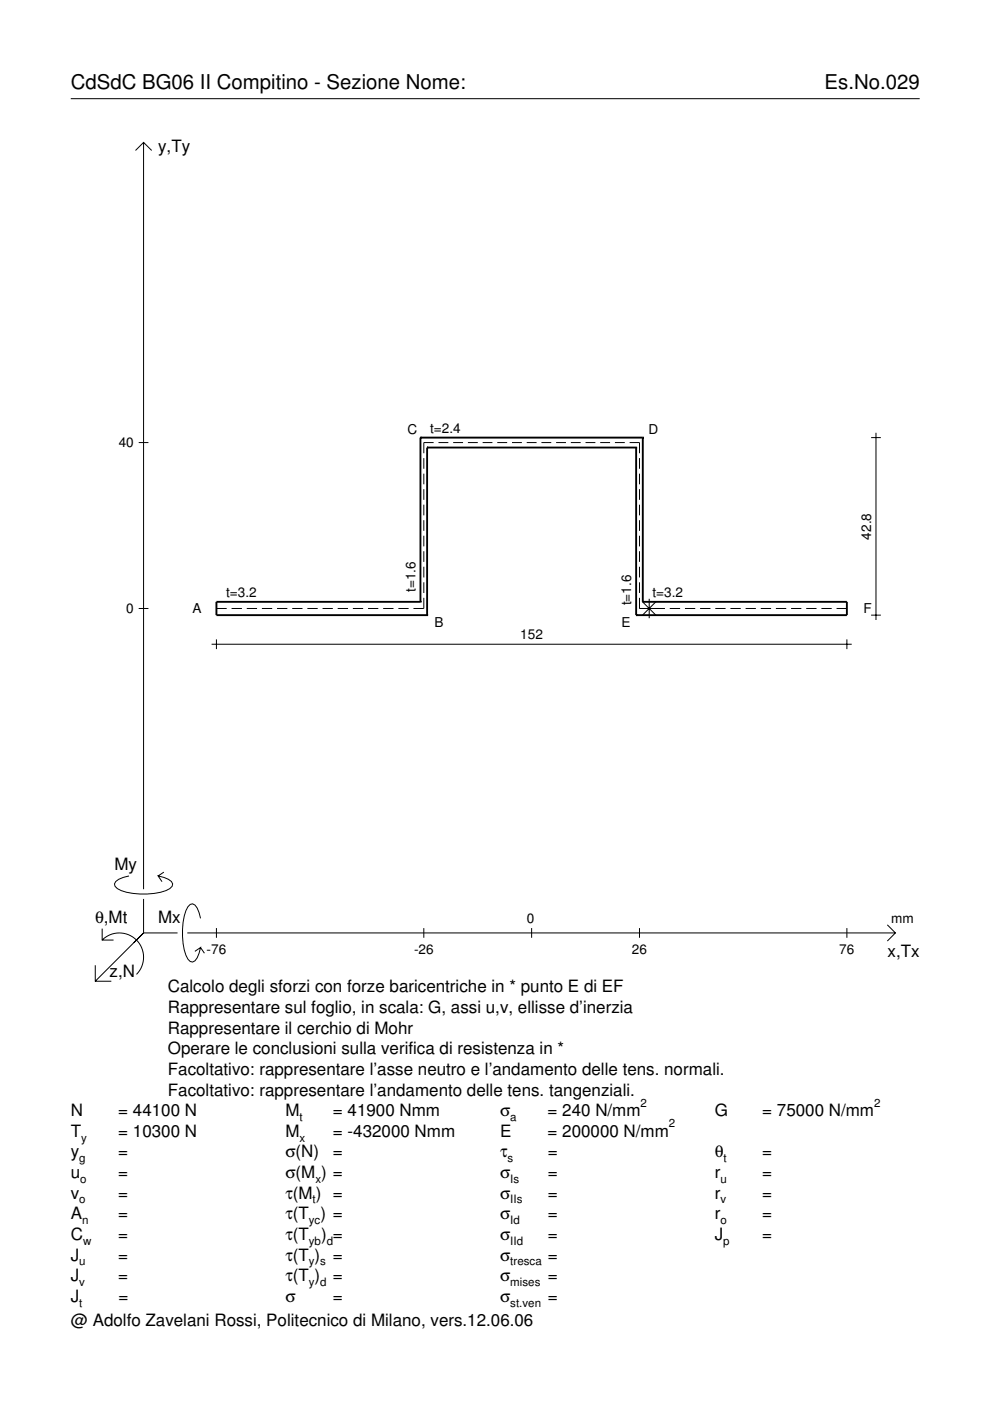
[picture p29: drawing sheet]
<svg xmlns="http://www.w3.org/2000/svg" width="210mm" height="297mm" viewBox="0 0 210 297" stroke-linecap="round" stroke-linejoin="round" font-family="sans-serif">
<defs><g id="words">
<g font-size="4.3">
<text x="15" y="18.9">CdSdC BG06 II Compitino - Sezione Nome:</text>
<text x="174.8" y="18.9">Es.No.029</text>
</g>
<g font-size="3.6">
<text x="33.5" y="32.3">y,Ty</text>
<text x="24.3" y="184.4">My</text>
<text x="20.1" y="195.7">θ,Mt</text>
<text x="33.5" y="195.7">Mx</text>
<text x="188.2" y="203">x,Tx</text>
<text x="23.2" y="207.1">z,N</text>
<text x="35.6" y="210.4">Calcolo degli sforzi con forze baricentriche in * punto E di EF</text>
<text x="35.6" y="214.8">Rappresentare sul foglio, in scala: G, assi u,v, ellisse d’inerzia</text>
<text x="35.6" y="219.2">Rappresentare il cerchio di Mohr</text>
<text x="35.6" y="223.5">Operare le conclusioni sulla verifica di resistenza in *</text>
<text x="35.6" y="227.9">Facoltativo: rappresentare l’asse neutro e l’andamento delle tens. normali.</text>
<text x="35.6" y="232.3">Facoltativo: rappresentare l’andamento delle tens. tangenziali.</text>
<text x="15" y="236.7">N</text>
<text x="25.1" y="236.7">= 44100 N</text>
<text x="60.5" y="236.7">M</text>
<text x="70.6" y="236.7">= 41900 Nmm</text>
<text x="106" y="236.7">σ</text>
<text x="116.1" y="236.7">= 240 N/mm</text>
<text x="151.5" y="236.7">G</text>
<text x="161.6" y="236.7">= 75000 N/mm</text>
<text x="15" y="241">T</text>
<text x="15" y="245.4">y</text>
<text x="25.1" y="241">= 10300 N</text>
<text x="25.1" y="245.4">=</text>
<text x="60.5" y="241">M</text>
<text x="60.5" y="245.4">σ(N)</text>
<text x="70.6" y="241">= -432000 Nmm</text>
<text x="70.6" y="245.4">=</text>
<text x="106" y="241">E</text>
<text x="106" y="245.4">τ</text>
<text x="116.1" y="241">= 200000 N/mm</text>
<text x="116.1" y="245.4">=</text>
<text x="151.5" y="245.4">θ</text>
<text x="161.6" y="245.4">=</text>
<text x="15" y="249.8">u</text>
<text x="25.1" y="249.8">=</text>
<text x="60.5" y="249.8">σ(M ) =</text>
<text x="106" y="249.8">σ</text>
<text x="116.1" y="249.8">=</text>
<text x="151.5" y="249.8">r</text>
<text x="161.6" y="249.8">=</text>
<text x="15" y="254.2">v</text>
<text x="25.1" y="254.2">=</text>
<text x="60.5" y="254.2">τ(M ) =</text>
<text x="106" y="254.2">σ</text>
<text x="116.1" y="254.2">=</text>
<text x="151.5" y="254.2">r</text>
<text x="161.6" y="254.2">=</text>
<text x="15" y="258.5">A</text>
<text x="15" y="262.9">C</text>
<text x="25.1" y="258.5">=</text>
<text x="25.1" y="262.9">=</text>
<text x="60.5" y="258.5">τ(T ) =</text>
<text x="60.5" y="262.9">τ(T</text>
<text x="68.1" y="262.9">) =</text>
<text x="106" y="258.5">σ</text>
<text x="106" y="262.9">σ</text>
<text x="116.1" y="258.5">=</text>
<text x="116.1" y="262.9">=</text>
<text x="151.5" y="258.5">r</text>
<text x="151.5" y="262.9">J</text>
<text x="161.6" y="258.5">=</text>
<text x="161.6" y="262.9">=</text>
<text x="15" y="267.3">J</text>
<text x="25.1" y="267.3">=</text>
<text x="60.5" y="267.3">τ(T )</text>
<text x="70.6" y="267.3">=</text>
<text x="106" y="267.3">σ</text>
<text x="116.1" y="267.3">=</text>
<text x="15" y="271.7">J</text>
<text x="25.1" y="271.7">=</text>
<text x="60.5" y="271.7">τ(T )</text>
<text x="70.6" y="271.7">=</text>
<text x="106" y="271.7">σ</text>
<text x="116.1" y="271.7">=</text>
<text x="15" y="276">J</text>
<text x="15" y="281.2">@ Adolfo Zavelani Rossi, Politecnico di Milano, vers.12.06.06</text>
<text x="25.1" y="276">=</text>
<text x="60.5" y="276">σ</text>
<text x="70.6" y="276">=</text>
<text x="106" y="276">σ</text>
<text x="116.1" y="276">=</text>
</g>
<g font-size="2.9">
<text x="25.2" y="94.8">40</text>
<text x="86.4" y="92">C</text>
<text x="91.2" y="91.8">t=2.4</text>
<text x="137.5" y="92">D</text>
<text x="184.7" y="114.4" transform="rotate(-90 184.7 114.4)">42.8</text>
<text x="88.1" y="125.5" transform="rotate(-90 88.1 125.5)">t=1.6</text>
<text x="26.8" y="130">0</text>
<text x="40.8" y="129.9">A</text>
<text x="47.9" y="126.6">t=3.2</text>
<text x="133.8" y="128.4" transform="rotate(-90 133.8 128.4)">t=1.6</text>
<text x="138.3" y="126.6">t=3.2</text>
<text x="183.1" y="129.9">F</text>
<text x="92.2" y="133">B</text>
<text x="110.3" y="135.6">152</text>
<text x="131.8" y="133">E</text>
<text x="111.7" y="195.7">0</text>
<text x="189" y="195.7">mm</text>
<text x="43.8" y="202.2">-76</text>
<text x="87.8" y="202.2">-26</text>
<text x="134" y="202.2">26</text>
<text x="178" y="202.2">76</text>
</g>
<g font-size="2.4">
<text x="63.5" y="237.7">t</text>
<text x="108.2" y="237.7">a</text>
<text x="135.8" y="234.7">2</text>
<text x="141.8" y="239">2</text>
<text x="185.3" y="234.7">2</text>
<text x="17.2" y="242">y</text>
<text x="63.5" y="242">x</text>
<text x="16.8" y="246.4">g</text>
<text x="17" y="250.8">o</text>
<text x="66.9" y="250.8">x</text>
<text x="107.6" y="246.4">s</text>
<text x="108.2" y="250.8">Is</text>
<text x="152.7" y="250.8">u</text>
<text x="153.4" y="246.4">t</text>
<text x="16.8" y="255.2">o</text>
<text x="66.3" y="255.2">t</text>
<text x="108.2" y="255.2">IIs</text>
<text x="152.7" y="255.2">v</text>
<text x="17.4" y="259.5">n</text>
<text x="17.6" y="263.9">w</text>
<text x="65.5" y="259.5">yc</text>
<text x="65.5" y="263.9">yb d</text>
<text x="108.2" y="259.5">Id</text>
<text x="108.2" y="263.9">IId</text>
<text x="152.7" y="259.5">o</text>
<text x="153.3" y="263.9">p</text>
<text x="16.8" y="268.3">u</text>
<text x="65.5" y="268.3">y s</text>
<text x="108.2" y="268.3">tresca</text>
<text x="16.8" y="272.7">v</text>
<text x="65.5" y="272.7">y d</text>
<text x="108.2" y="272.7">mises</text>
<text x="16.8" y="277">t</text>
<text x="108.2" y="277">st.ven</text>
</g>
</g></defs>
<g fill="none" stroke="#000" stroke-width=".21">
<path d="M15 20.9h180M28.7 31.9l1.7-1.7 1.8 1.7M30.4 30.2v158.3M29.4 93.8h2.1M89.9 97.1v2.3M91.9 93.8h-2v2.3M93 93.8h2.1M96.1 93.8h2.1M99.2 93.8h2.1M102.3 93.8h2.1M105.4 93.8h2.1M108.6 93.8h2"/>
<path d="M111.7 93.8h2.1M114.8 93.8h2.1M117.9 93.8h2.1M121 93.8h2.1M124.1 93.8h2.1M127.3 93.8h2M130.4 93.8h2.1M133.5 93.8h2.1v2.3M135.6 97.1v2.3M184.7 92.8h2.1M185.7 91.8v39.7M89.9 100.4v2.3"/>
<path d="M89.9 103.7v2.3M89.9 107v2.3M89.9 110.3v2.3M89.9 113.6v2.2M89.9 116.9v2.2M135.6 100.4v2.3M135.6 103.7v2.3M135.6 107v2.3M135.6 110.3v2.3M135.6 113.6v2.2M135.6 116.9v2.2M29.4 129h2.1"/>
<path d="M44.9 136.6h135.7M45.9 129h2.2M45.9 135.6v2M49.1 129h2.2M52.3 129h2.2M55.5 129h2.2M58.7 129h2.2M62 129h2.1M65.2 129h2.2M68.4 129h2.2M71.6 129h2.2M74.8 129h2.2"/>
<path d="M78 129h2.2M81.2 129h2.2M84.5 129h2.1M89.9 126.8v2.2h-2.2M89.9 120.2v2.2M89.9 123.5v2.2M135.6 126.8v2.2h5.4M135.6 120.2v2.2M135.6 123.5v2.2M136.2 127.6l2.9 2.9M137.6 127v4.1M139.1 127.6l-2.9 2.9"/>
<path d="M142 129h2.2M145.2 129h2.2M148.4 129h2.2M151.7 129h2.1M154.9 129h2.2M158.1 129h2.2M161.3 129h2.2M164.5 129h2.2M167.7 129h2.2M170.9 129h2.2M174.2 129h2.1M177.4 129h2.2"/>
<path d="M179.6 135.6v2M184.7 130.4h2.1M21.7 199.3a5.1 5.1 0 0 1 7.2 0 5.1 5.1 0 0 1 0 7.3M21.7 196.9v2.4h2.4M27.3 185.7a3.6 3.6 0 0 0-3 1.7l.1 .5a5.6 5.6 0 0 0 3.8 1.5 13.4 13.4 0 0 0 7.8-1l.5-.5 .1-.5a3.6 3.6 0 0 0-3.1-1.7l.8 1.2M30.4 190.6v7.2M30.4 197.8l-10.2 10.2M30.4 197.8h7.2M34.7 184.9l-1.2 .8M39.7 197.8h150.1M42.5 194.7a3.6 3.6 0 0 0-1.7-3.1l-.5 .2a5.7 5.7 0 0 0-1.5 3.7 13.3 13.3 0 0 0 1 7.9l.5 .5 .5 .1a3.6 3.6 0 0 0 1.7-3.1l-1.2 .8M45.9 196.8v2"/>
<path d="M89.9 196.8v2M112.7 196.8v2M135.6 196.8v2M179.6 196.8v2M188.1 196.1l1.7 1.7-1.7 1.7M20.2 204.7v3.3h3.4M42.5 200.9l.8 1.2"/>
</g>
<g fill="none" stroke="#000" stroke-width=".4">
<path d="M89.1 92.8h.1M89.1 92.8v34.8M89.1 92.8h47.2M90.6 94.9h.1M90.6 94.9v35.5M90.6 94.9h44.3M134.9 94.9h.1M134.9 94.9v35.5M136.3 92.8h.1M136.3 92.8v34.8M89.1 127.6h.1M89.1 127.6h-43.2v2.8h44.7"/>
<path d="M90.6 130.4h.1M134.9 130.4h.1M136.3 127.6h.1M136.3 127.6h43.3v2.8h-44.7"/>
</g>
<use href="#words"/>
</svg>
